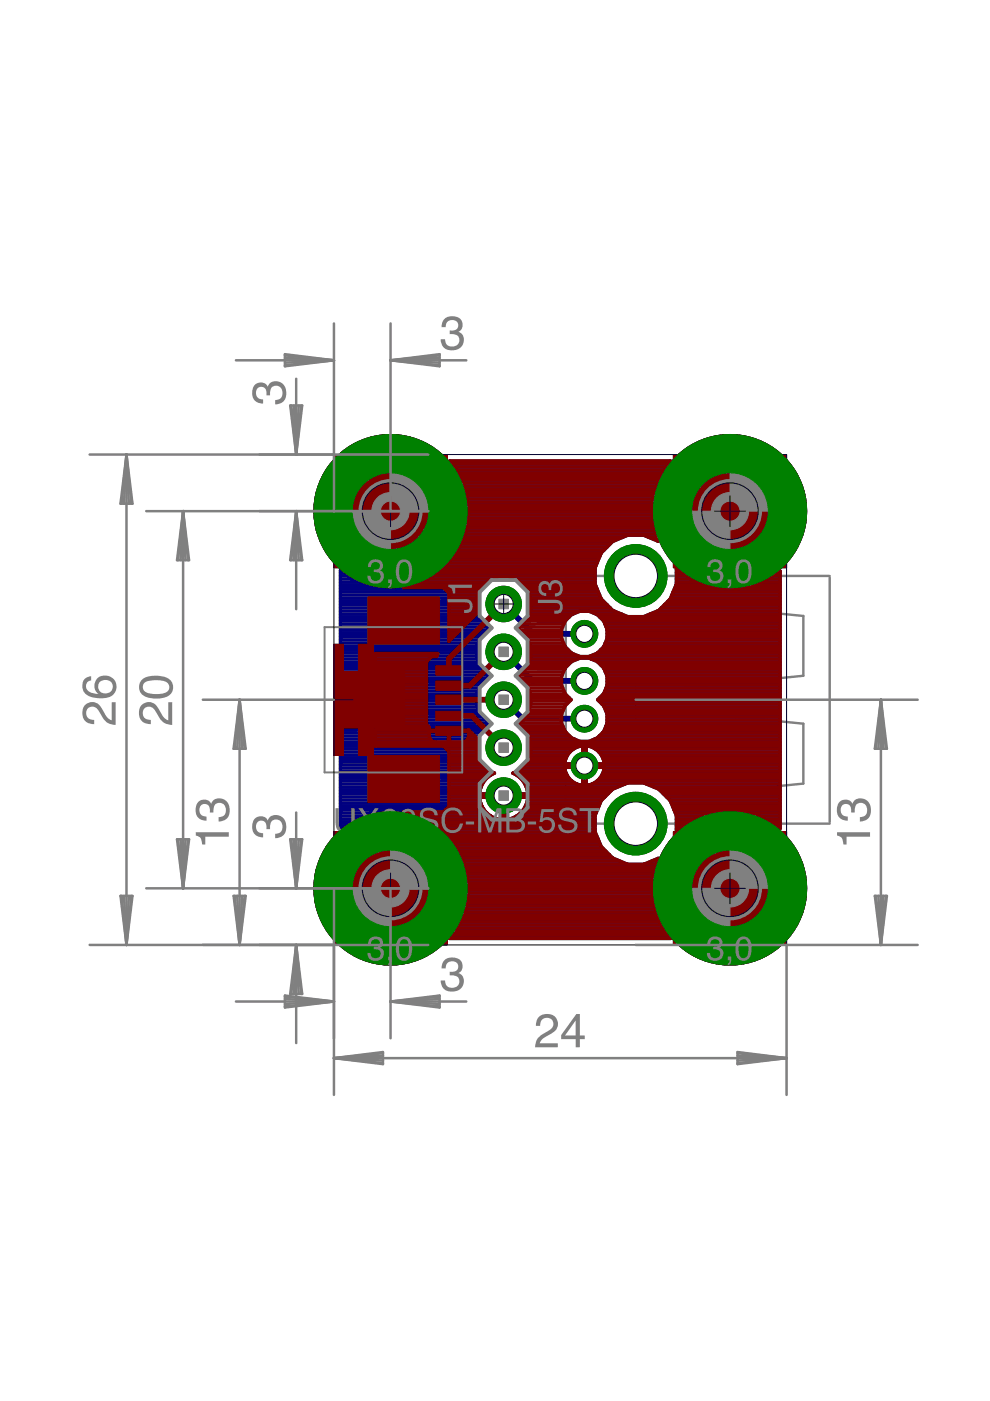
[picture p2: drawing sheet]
<svg xmlns="http://www.w3.org/2000/svg" width="210mm" height="297mm" viewBox="0 0 210 297" stroke-linecap="round" stroke-linejoin="round" font-family="sans-serif">
<path d="M130.7 148.4h8.2M134.8 144.3v8.1" fill="none" stroke="#000" stroke-width=".21"/>
<path d="M112.2 130.5a1.51 1.51 0 0 0-.3 1.8 1.51 1.51 0 0 0 1.7 .7v-.7a.84 .84 0 0 1-1.2-.5 .84 .84 0 0 1 .9-1l3.8-.1v-.6h-3.9zM111.9 125.9v3.4a2.45 2.45 0 0 0 2.4-1.8 1.06 1.06 0 0 1 1-.9 1.06 1.06 0 0 1 1.1 .6 1.04 1.04 0 0 1-1.2 1.4v.6a1.64 1.64 0 0 0 1.8-1.9 1.64 1.64 0 0 0-2.3-1.2l-.7 .8a2.92 2.92 0 0 1-1.5 1.7v-2.7z" fill-rule="evenodd" fill="#808080"/>
<path d="M120 122.4v52M120 122.1h55.9M144.9 128.1l25.4 2.5v12.7l-25.4 2.5M175.9 122.5v51.8M144.9 150.9l25.4 2.5v12.7l-25.4 2.6M120 174.6h55.9" fill="none" stroke="#808080" stroke-width=".51"/>
<g fill="#000080" stroke="#000080" stroke-width=".21">
<path d="M70.8 96.4h24v24h-24z"/>
<path d="M70.8 176.3h24v24h-24z"/>
<path d="M142.8 176.3h24v24h-24z"/>
<path d="M142.8 96.4h24v24h-24z"/>
</g>
<g fill="#000080" stroke="#000080" stroke-width=".21">
<path d="M70.8 97.4a16.3 16.3 0 0 1 25.8 2.5 16.3 16.3 0 0 1-9.4 24.1 16.3 16.3 0 0 1-20.7-15.6h8.2a8.1 8.1 0 0 1 12-7 8.1 8.1 0 0 1 .5 13.9 8.1 8.1 0 0 1-12.5-6.2v-.7h-8.2a16.4 16.4 0 0 1 4.3-11z" fill-rule="evenodd"/>
<path d="M70.8 177.3a16.3 16.3 0 0 1 25.8 2.5 16.3 16.3 0 0 1-9.4 24.2 16.3 16.3 0 0 1-20.7-15.7h8.2a8.1 8.1 0 0 1 12-7 8.1 8.1 0 0 1 .5 14 8.1 8.1 0 0 1-12.5-6.3v-.7h-8.2a16.4 16.4 0 0 1 4.3-11z" fill-rule="evenodd"/>
<path d="M142.8 177.3a16.3 16.3 0 0 1 25.8 2.5 16.3 16.3 0 0 1-9.4 24.2 16.3 16.3 0 0 1-20.7-15.7h8.1a8.1 8.1 0 0 1 11.8-7.3 8.1 8.1 0 0 1 1.3 13.8 8.1 8.1 0 0 1-12.9-5.1l-.2-1.4h-8.1a16.1 16.1 0 0 1 4.3-11z" fill-rule="evenodd"/>
<path d="M143.8 96.4a16.2 16.2 0 0 1 25.3 4.2 16.2 16.2 0 0 1-10.3 23.5 16.2 16.2 0 0 1-20.3-15.7h8.1a8.1 8.1 0 0 1 11.6-7.4 8.1 8.1 0 0 1 1.8 13.6 8.1 8.1 0 0 1-13.1-4.2l-.3-2h-8.1a16.2 16.2 0 0 1 5.3-12z" fill-rule="evenodd"/>
<path d="M70.8 97.4a16.3 16.3 0 0 1 25.8 2.5 16.3 16.3 0 0 1-9.4 24.1 16.3 16.3 0 0 1-20.7-15.6h8.2a8.1 8.1 0 0 1 12-7 8.1 8.1 0 0 1 .5 13.9 8.1 8.1 0 0 1-12.5-6.2v-.7h-8.2a16.4 16.4 0 0 1 4.3-11z" fill-rule="evenodd"/>
<path d="M70.8 177.3a16.3 16.3 0 0 1 25.8 2.5 16.3 16.3 0 0 1-9.4 24.2 16.3 16.3 0 0 1-20.7-15.7h8.2a8.1 8.1 0 0 1 12-7 8.1 8.1 0 0 1 .5 14 8.1 8.1 0 0 1-12.5-6.3v-.7h-8.2a16.4 16.4 0 0 1 4.3-11z" fill-rule="evenodd"/>
<path d="M142.8 177.3a16.3 16.3 0 0 1 25.8 2.5 16.3 16.3 0 0 1-9.4 24.2 16.3 16.3 0 0 1-20.7-15.7h8.1a8.1 8.1 0 0 1 11.8-7.3 8.1 8.1 0 0 1 1.3 13.8 8.1 8.1 0 0 1-12.9-5.1l-.2-1.4h-8.1a16.1 16.1 0 0 1 4.3-11z" fill-rule="evenodd"/>
<path d="M143.8 96.4a16.2 16.2 0 0 1 25.3 4.2 16.2 16.2 0 0 1-10.3 23.5 16.2 16.2 0 0 1-20.3-15.7h8.1a8.1 8.1 0 0 1 11.6-7.4 8.1 8.1 0 0 1 1.8 13.6 8.1 8.1 0 0 1-13.1-4.2l-.3-2h-8.1a16.2 16.2 0 0 1 5.3-12z" fill-rule="evenodd"/>
</g>
<path d="M106.8 128.1l6.3 6.3h10.8M106.8 138.2l6.1 6.2h11M106.8 148.4l4 4h13.1" fill="none" stroke="#000080" stroke-width="1.2"/>
<g fill="none" stroke="#000080" stroke-width=".72">
<path d="M95.9 98.3h45.9M96.5 99h44.8M96.5 99l2.2 4.5M96.5 99h.1M96.5 99l-1.2-1.3h46.9l-2.4 3.5M96.8 99.7h44M95 119.4h31.6M95.6 118.7h31.3M96.3 118h30.8M96.5 117.7v.1M96.5 117.7l-3.3 3.6M96.7 117.3h30.7"/>
<path d="M97 116.6h31M97.2 100.4h43.2M97.4 116h31.3M97.5 101h42.4M97.7 115.3h31.7M97.8 101.7h41.9M98 114.6h32.3M98.1 102.4h41.3M98.3 113.9h33.7M98.5 103.1h40.7M98.7 103.5h.1M98.7 113.3h.1"/>
<path d="M98.7 103.5l.7 4.9-.7 4.9M98.7 113.3l-2.2 4.4M98.7 113.2h40.4M98.7 103.7h40.3M98.8 112.6h40.1M98.8 104.4h40M98.9 111.9h39.8M98.9 105.1h39.7M99 111.2h39.5M99 105.8h39.4M99.1 110.5h39.3M99.1 106.5h39.3"/>
<path d="M99.2 109.9h39.2M99.2 107.1h39.2M99.3 109.2h39.1M99.3 107.8h39.1M99.4 108.5h39M137.6 113.9h1.7M139.3 114.6h.2M139.8 101.2h.1M139.8 101.2l-1.4 4.7v4.9l1.2 3.9-3.1-1.2h-3.4l-3.2 1.3-2.4 2.4-1.3 3.2v3.4l1.3 3.2 2.4 2.4 3.2 1.3h3.4l3.2-1.3 2.4-2.4 1.3-3.2v-3.5l3.1 2.5 4.6 1.8M72.2 122.8h2.3M72.2 139.7h29M72.2 139.1h28.8"/>
<path d="M72.2 138.4h28.8M72.2 137.7h28.8M72.2 137h28.9M72.2 136.4h29.1M72.2 135.7h29.4M72.2 135h29.7M72.2 134.3h30.4M72.2 133.6h31.1M72.2 132.9h31.4M72.2 132.3h30.7M72.2 131.6h30M72.2 130.9h29.6"/>
<path d="M72.2 130.2h29.3M72.2 129.6h29M72.2 128.9h28.8M72.2 128.2h28.8M72.2 127.5h28.8M72.2 126.8h28.9M72.2 126.2h29.2M72.2 125.5h29.4M72.2 124.8h10M72.2 124.1h5.8M72.2 123.4h4M72.2 122.1h1.5"/>
<path d="M72.2 121.4h.6M79.1 124.6h.1M79.1 124.6l-4.6-1.8-2.3-1.9v54.9l2.3-1.8 4.6-1.8M79.1 124.6l4.9 .3M84 124.9h.1M84.6 124.8h17.3M87.6 124.1h15M88.9 123.8h.1M88.9 123.8l-4.9 1.1M89.6 123.4h13.7M90.7 122.8h13.9M91.9 122.1h34.3"/>
<path d="M93.1 121.4h33.1M93.2 121.3h.1M93.2 121.3l-4.3 2.5M93.2 121.3v.1M93.7 120.7h32.5M94.4 120h31.9M101.9 124.8a5.8 5.8 0 0 1 9.8 0M101.9 124.8a5.7 5.7 0 0 0 2.2 8.3 5.7 5.7 0 0 0-3.2 5.1 5.7 5.7 0 0 0 3.2 5.1l-.6 .2-1.6 1.6-.9 2.1M109 122.8h17.2M110.3 123.4h15.9M111 124.1h15.3M111.7 124.8l.8 2.1v2.3l-.3 .7 2 1.9h5.6a4.9 4.9 0 0 1 7.3-1.1 4.9 4.9 0 0 1 0 7.4 4.9 4.9 0 0 1-7.3-1.1l-7.3-.1v2.4l-.3 .7 1.8 1.8h5.8a4.9 4.9 0 0 1 7.5-1 4.9 4.9 0 0 1-.6 7.6l1.3 1.2 .7 1.8v1.9"/>
<path d="M111.7 124.8h14.9M111.9 125.5h14.9M112.2 126.2h14.9M112.4 139.7h10M112.4 129.6h17.8M112.5 126.8h14.9M112.5 139.1h10.1M112.5 138.4h8.6M112.5 137.7h7.9M112.5 137h7.3M112.5 128.9h16.8M112.5 128.2h16.2"/>
<path d="M112.5 127.5h15.5M112.6 130.2h8.8M113.3 130.9h7.3M114 131.6h5.9M125.3 139.1h40.1M125.4 139.7h40M126.5 130.2h5.3M126.7 138.4h38.7M127.3 130.9h38.1M127.4 137.7h38M127.9 131.6h37.5M128.1 137h37.3"/>
<path d="M128.2 132.3h37.2M128.3 136.4h37.1M128.5 132.9h36.9M128.6 135.7h36.8M128.7 135h36.7M128.7 134.3h36.7M128.7 133.6h36.7M137.7 130.2h27.7M139.4 129.6h26M140.2 128.9h25.2M140.9 128.2h24.5M141.6 127.5h23.8"/>
<path d="M142.2 126.8h23.2M142.5 126.2h22.9M142.7 125.5h22.7M143 124.8h11.2M143.3 124.1h6.6M143.4 122.8h3.1M143.4 123.4h4.8M143.4 122.1h2.2M143.4 121.4h1.4M143.4 120.7h.5M151.1 124.6h.1M151.1 124.6l4.9 .3"/>
<path d="M156 124.9h.1M156.6 124.8h8.8M159.6 124.1h5.8M160.8 123.8l-4.8 1.1M160.8 123.8h.1M161.5 123.4h3.9M162.7 122.8h2.7M163.9 122.1h1.5M165.1 121.4h.3M165.1 121.3l-4.3 2.5M165.1 121.3h.1M165.1 121.3v.1"/>
<path d="M165.1 121.3l.3-.2v54.6l-.3-.3-4.3-2.5-4.8-1.1M72.2 159.4h28.8M72.2 158.7h28.8M72.2 158.1h28.8M72.2 157.4h28.8M72.2 156.7h29.1M72.2 156h29.4M72.2 155.4h29.7M72.2 154.7h30.3M72.2 154h31M72.2 153.3h31.6M72.2 152.7h30.8"/>
<path d="M72.2 152h30.1M72.2 151.3h29.6M72.2 150.6h29.3M72.2 149.9h29M72.2 149.2h28.8M72.2 148.6h28.8M72.2 147.9h28.8M72.2 147.2h28.8M72.2 146.5h29.1M72.2 145.9h29.4M72.2 145.2h29.7M72.2 144.5h30.4"/>
<path d="M72.2 143.8h31M72.2 143.1h31.5M72.2 142.5h30.7M72.2 141.8h30.1M72.2 141.1h29.6M72.2 140.4h29.3M101 147.2a5.6 5.6 0 0 0 3.1 6.2l-.6 .2-1.6 1.7-.9 2.1M101 157.4a5.6 5.6 0 0 0 3.8 6.5 5.1 5.1 0 0 0-3.1 4.4M111.7 155.4h8.4M112 156h8.8M112.3 156.7h9.5M112.5 157.4a5.6 5.6 0 0 1-3.7 6.5"/>
<path d="M112.5 159.4h8.3M112.5 158.7h9.2M112.5 158.1h52.9M112.5 157.4h52.9M112.7 140.4h8.3M113.3 141.1h7.1M123.6 159.4h.7M123.6 158.7h.7M126 156.7h39.4M126.1 158.7l-.6-.3-1.2-.3v8.4l1.2-.3M126.1 158.7l1.4 1.4M126.2 158.7h39.2"/>
<path d="M126.8 140.4h38.6M126.9 148.6h38.5M127 159.4h38.4M127.1 156h38.3M127.2 147.9h38.2M127.5 141.1h37.9M127.6 149.2h37.8M127.7 155.4h37.7M127.9 147.2h37.5M128.1 141.8h37.3M128.1 149.9h37.3M128.2 154.7h37.2"/>
<path d="M128.2 146.5h37.2M128.4 142.5h37M128.4 150.6h37M128.5 154h36.9M128.5 145.9h36.9M128.6 143.1h36.8M128.7 151.3h36.7M128.7 153.3a4.9 4.9 0 0 1-3.9 3.9 4.9 4.9 0 0 1-5-2.2h-8.4l.3 .3 .8 2.1M128.7 153.3h36.7M128.7 152.7h36.7M128.7 152h36.7M128.7 145.2h36.7"/>
<path d="M128.7 144.5h36.7M128.7 143.8h36.7M72.2 168.3h34.2v5.5a5.1 5.1 0 0 1-4.7-4.8h10.2a5.1 5.1 0 0 1-4.8 4.8v-5.5h21.8M72.2 175.7h.1M72.2 175.1h.9M72.2 174.4h1.8M72.2 173.7h3M72.2 173h4.7M72.2 172.3h6.4M72.2 171.7h30.4M72.2 171h30M72.2 170.3h29.7"/>
<path d="M72.2 169.6h29.5M72.2 169h34.2M72.2 167.6h29.6M72.2 166.9h29.8M72.2 166.2h30.1M72.2 165.5h30.5M72.2 164.9h31.1M72.2 164.2h32.1M72.2 163.5h31.7M72.2 162.8h30.8M72.2 162.2h30.1M72.2 161.5h29.6"/>
<path d="M72.2 160.8h29.3M72.2 160.1h29M79.1 172.2h.1M84 171.8l4.9 1.1M84 171.8h.1M84 171.8l-4.9 .4M86.5 172.3h16.7M88.9 172.9l4.3 2.5M88.9 172.9h.1M89.1 173h15M90.3 173.7h15.4M91.4 174.4h34.8"/>
<path d="M92.6 175.1h33.6M93.2 175.4l3.3 3.6M93.2 175.4h.1M93.5 175.7h32.7M94.1 176.4h32.1M94.8 177.1h31.7M95.4 177.8h31.3M96 178.5h31M96.5 179h.1M96.5 179l2.2 4.5M96.6 179.1h30.7M96.9 179.8h30.9"/>
<path d="M101.7 168.3h.1M106.4 173.7h.7M106.4 173h.7M106.4 172.3h.7M106.4 171.7h.7M106.4 171h.7M106.4 170.3h.7M106.4 169.6h.7M107.1 169h21.1M107.8 173.7h18.4M108.8 163.9a5.2 5.2 0 0 1 3.1 4.4M108.8 163.9h.1"/>
<path d="M109.3 164.2h10.8M109.5 173h16.7M109.7 163.5h10.2M110.2 164.9h10.4M110.4 172.3h16M110.6 162.8h9.1M110.9 165.5h10.3M111 171.7h15.7M111.3 162.2h12.3M111.3 166.2h11M111.4 171h15.5M111.6 166.9h19.2"/>
<path d="M111.7 170.3h15.5M111.8 161.5h8M111.8 167.6h17.8M111.8 169.6h15.8M111.9 168.3h.1M112.1 160.8h7.9M112.3 160.1h8M120.3 160.1a4.3 4.3 0 0 1 3.3-2v8.4l-1.3-.3M120.3 160.1l-.6 1.9h8.4l-.1-.7-.5-1.2M121.2 165.5a4.3 4.3 0 0 1-1.5-2.8h8.4a4.2 4.2 0 0 1-2.6 3.5M121.2 165.5l1.1 .7M123.6 166.2h.7"/>
<path d="M123.6 165.5h.7M123.6 164.9h.7M123.6 164.2h.7M123.6 163.5h.7M123.6 162.8h.7M123.6 161.5h.7M123.6 160.8h.7M123.6 160.1h.7M124.3 162.2h41.1M125.5 166.2h7M126.6 165.5h38.8M127.3 164.9h38.1"/>
<path d="M127.5 160.1h37.9M127.7 164.2h37.7M127.8 160.8h37.6M128 163.5h37.4M128.1 161.5h37.3M128.1 162.8h37.3M137.1 166.2h28.3M138.7 166.9h26.7M140 167.6h25.4M140.7 168.3h24.7M141.3 169h24.1M142 169.6h23.4"/>
<path d="M142.3 170.3h23.1M142.6 171h22.8M142.9 171.7h22.5M143.2 172.3h7.4M143.4 176.4h.1M143.4 175.7h.9M143.4 175.1h1.7M143.4 174.4h2.6M143.4 173.7h3.8M143.4 173h5.5M146.5 174l-3.1 2.4v-3.5l-1.3-3.2-2.4-2.4-3.2-1.3h-3.4l-3.2 1.3-2.4 2.4-1.3 3.2v3.4l1.3 3.2 2.4 2.4 3.2 1.4h3.4l3.1-1.3-1.2 3.9v4.9l1.4 4.8M146.5 174h.1"/>
<path d="M151.1 172.2h.1M151.1 172.2l-4.6 1.8M156 171.8h.1M156 171.8l-4.9 .4M158.5 172.3h6.9M161.1 173h4.3M162.2 173.7h3.2M163.4 174.4h2M164.6 175.1h.8M95.5 198.8h46.5M96.1 198.2h45.5M96.5 197.7h.1"/>
<path d="M96.6 197.5h44.5M97 196.8h43.7M97.2 180.5h31.3M97.3 196.1h42.9M97.6 181.2h31.5M97.6 195.4h42.2M97.9 181.9h31.9M97.9 194.8h41.7M98.2 182.5h33.1M98.3 194.1h41.1M98.6 183.2h34.4M98.6 193.4h40.5"/>
<path d="M98.7 183.5h.1M98.7 193.3h.1M98.7 193.3l-2.2 4.4M98.7 183.5l.7 4.8-.7 5M98.7 192.7h40.2M98.7 183.9h40.3M98.8 184.6h40M98.8 192h39.9M98.9 185.3h39.7M99 191.4h39.5M99 185.9h39.4M99.1 190.7h39.3"/>
<path d="M99.1 186.6h39.3M99.2 190h39.2M99.3 189.3h39.1M99.3 187.3h39.1M99.4 188.6h39M99.4 188h39M136.6 183.2h2.6M138.2 182.5h1.2M139.8 195.6h.1M139.8 195.6l2.4 3.4h-46.9l1.2-1.3"/>
</g>
<circle cx="106.8" cy="128.1" r="3.8" fill="#008000" stroke="#008000" stroke-width=".21"/>
<circle cx="106.8" cy="128.1" r="2.03" fill="#fff" stroke="#000" stroke-width=".21"/>
<circle cx="106.8" cy="138.2" r="3.8" fill="#008000" stroke="#008000" stroke-width=".21"/>
<circle cx="106.8" cy="138.2" r="2.03" fill="#fff" stroke="#000" stroke-width=".21"/>
<circle cx="106.8" cy="148.4" r="3.8" fill="#008000" stroke="#008000" stroke-width=".21"/>
<circle cx="106.8" cy="148.4" r="2.03" fill="#fff" stroke="#000" stroke-width=".21"/>
<circle cx="106.8" cy="158.5" r="3.8" fill="#008000" stroke="#008000" stroke-width=".21"/>
<circle cx="106.8" cy="158.5" r="2.03" fill="#fff" stroke="#000" stroke-width=".21"/>
<circle cx="106.8" cy="168.7" r="3.8" fill="#008000" stroke="#008000" stroke-width=".21"/>
<circle cx="106.8" cy="168.7" r="2.03" fill="#fff" stroke="#000" stroke-width=".21"/>
<circle cx="123.9" cy="152.4" r="2.84" fill="#008000" stroke="#008000" stroke-width=".21"/>
<circle cx="123.9" cy="152.4" r="1.82" fill="#fff" stroke="#000" stroke-width=".21"/>
<circle cx="123.9" cy="144.4" r="2.84" fill="#008000" stroke="#008000" stroke-width=".21"/>
<circle cx="123.9" cy="144.4" r="1.82" fill="#fff" stroke="#000" stroke-width=".21"/>
<circle cx="123.9" cy="162.3" r="2.84" fill="#008000" stroke="#008000" stroke-width=".21"/>
<circle cx="123.9" cy="162.3" r="1.82" fill="#fff" stroke="#000" stroke-width=".21"/>
<circle cx="134.8" cy="174.6" r="6.6" fill="#008000" stroke="#008000" stroke-width=".21"/>
<circle cx="134.8" cy="174.6" r="4.6" fill="#fff" stroke="#000" stroke-width=".21"/>
<circle cx="134.8" cy="122.1" r="6.6" fill="#008000" stroke="#008000" stroke-width=".21"/>
<circle cx="134.8" cy="122.1" r="4.6" fill="#fff" stroke="#000" stroke-width=".21"/>
<circle cx="123.9" cy="134.4" r="2.84" fill="#008000" stroke="#008000" stroke-width=".21"/>
<circle cx="123.9" cy="134.4" r="1.82" fill="#fff" stroke="#000" stroke-width=".21"/>
<g fill="#800000" stroke="#800000" stroke-width=".21">
<path d="M78 126.6h15.2v10h-15.2z"/>
<path d="M78 160.2h15.2v10h-15.2z"/>
<path d="M92.4 141.2h5.6v2h-5.6z"/>
<path d="M92.4 144.4h5.6v2h-5.6z"/>
<path d="M92.4 147.4h5.6v2h-5.6z"/>
<path d="M92.4 150.8h5.6v2h-5.6z"/>
<path d="M92.4 154h5.6v2h-5.6z"/>
</g>
<path d="M106.8 128.1l-11.6 11.5v2.6M106.8 138.2l-7.2 7.2h-4.4M95.2 148.4h11.6M95.2 151.8h4.8l6.8 6.7" fill="none" stroke="#800000" stroke-width="1.2"/>
<g fill="none" stroke="#800000" stroke-width=".72">
<path d="M95.9 98.3h45.9M96.5 99h44.8M96.5 99h.1M96.5 99l2.2 4.5M96.5 99l-1.2-1.3h46.9l-2.4 3.5M96.8 99.7h44M95 119.4h31.6M95.6 118.7h31.3M96.3 118h30.8M96.5 117.7l-3.3 3.6M96.5 117.7v.1M96.7 117.3h30.7"/>
<path d="M97 116.6h31M97.2 100.4h43.2M97.4 116h31.3M97.5 101h42.4M97.7 115.3h31.7M97.8 101.7h41.9M98 114.6h32.3M98.1 102.4h41.3M98.3 113.9h33.7M98.5 103.1h40.7M98.7 113.3l-2.2 4.4M98.7 103.5h.1"/>
<path d="M98.7 113.3h.1M98.7 103.5l.7 4.9-.7 4.9M98.7 113.2h40.4M98.7 103.7h40.3M98.8 112.6h40.1M98.8 104.4h40M98.9 111.9h39.8M98.9 105.1h39.7M99 111.2h39.5M99 105.8h39.4M99.1 110.5h39.3M99.1 106.5h39.3"/>
<path d="M99.2 109.9h39.2M99.2 107.1h39.2M99.3 109.2h39.1M99.3 107.8h39.1M99.4 108.5h39M137.6 113.9h1.7M139.3 114.6h.2M139.8 101.2h.1M139.8 101.2l-1.4 4.7v4.9l1.2 3.9-3.1-1.2h-3.4l-3.2 1.3-2.4 2.4-1.3 3.2v3.4l1.3 3.2 2.4 2.4 3.2 1.3h3.4l3.2-1.3 2.4-2.4 1.3-3.2v-3.5l3.1 2.5 4.6 1.8M79.6 139.7h11.4M79.6 139.1h13M87.6 124.1h15"/>
<path d="M88.9 123.8l-3.3 .8h8.4l1.2 1.2v10.2l6.1-6.1-.3-.7v-2.3l.9-2.1M88.9 123.8h.1M89.6 123.4h13.7M90.7 122.8h13.9M91.9 122.1h34.3M93.1 121.4h33.1M93.2 121.3l-4.3 2.5M93.2 121.3h.1M93.2 121.3v.1M93.7 120.7h32.5M94.2 124.8h7.7M94.4 120h31.9"/>
<path d="M94.9 125.5h6.7M95.2 135.7h.3M95.2 135h1M95.2 134.3h1.7M95.2 133.6h2.4M95.2 132.9h3M95.2 132.3h3.7M95.2 131.6h4.4M95.2 130.9h5.1M95.2 130.2h5.7M95.2 129.6h6M95.2 128.9h5.8"/>
<path d="M95.2 128.2h5.8M95.2 127.5h5.8M95.2 126.8h5.9M95.2 126.2h6.2M101.9 124.8a5.8 5.8 0 0 1 9.8 0M109 122.8h17.2M110 132.9h9.3M110.3 123.4h15.9M110.3 133.6h8.8M110.7 132.3h8.9M111 124.1h15.3M111 134.3h8.1"/>
<path d="M111.4 131.6h8.5M111.7 124.8a5.7 5.7 0 0 1-2.2 8.3 5.7 5.7 0 0 1 0 10.2l.5 .2 1.7 1.6 .8 2.1M111.7 124.8h14.9M111.7 135h7.4M111.8 130.9h8.8M111.9 125.5h14.9M112 135.7h7.2M112.1 130.2h9.3M112.2 136.4h7.3M112.2 126.2h14.9M112.4 139.7h10M112.4 129.6h17.8"/>
<path d="M112.5 126.8h14.9M112.5 139.1h10.1M112.5 138.4h8.6M112.5 137.7h7.9M112.5 137h7.3M112.5 128.9h16.8M112.5 128.2h16.2M112.5 127.5h15.5M125.3 139.1h40.1M125.4 139.7h40M126.5 130.2h5.3M126.7 138.4h38.7"/>
<path d="M127.3 130.9h38.1M127.4 137.7h38M127.9 131.6h37.5M128.1 137h37.3M128.2 132.3h37.2M128.3 136.4h37.1M128.5 132.9h36.9M128.6 135.7h36.8M128.7 135h36.7M128.7 134.3h36.7M128.7 133.6h36.7M137.7 130.2h27.7"/>
<path d="M139.4 129.6h26M140.2 128.9h25.2M140.9 128.2h24.5M141.6 127.5h23.8M142.2 126.8h23.2M142.5 126.2h22.9M142.7 125.5h22.7M143 124.8h11.2M143.3 124.1h6.6M143.4 122.8h3.1M143.4 123.4h4.8M143.4 122.1h2.2"/>
<path d="M143.4 121.4h1.4M143.4 120.7h.5M151.1 124.6h.1M151.1 124.6l4.9 .3M156 124.9h.1M156.6 124.8h8.8M159.6 124.1h5.8M160.8 123.8h.1M160.8 123.8l-4.8 1.1M161.5 123.4h3.9M162.7 122.8h2.7M163.9 122.1h1.5"/>
<path d="M165.1 121.4h.3M165.1 121.3h.1M165.1 121.3l-4.3 2.5M165.1 121.3v.1M165.1 121.3l.3-.2v54.6l-.3-.3-4.3-2.5-4.8-1.1M79.6 158.1h21.4M79.6 157.4h21.4M79.6 156.7h11.6M79.6 156h11.4M79.6 155.4h11.4M79.6 141.8h10.8M79.6 141.1h10.8"/>
<path d="M79.6 140.4h10.8M85.4 154.7h5.6M85.6 154h5.2M85.6 153.3h4.8M85.6 152.7h4.8M85.6 152h4.8M85.6 151.3h4.8M85.6 150.6h4.8M85.6 149.9h4.8M85.6 149.2h4.8M85.6 148.6h4.8M85.6 147.9h4.8"/>
<path d="M85.6 147.2h4.8M85.6 146.5h4.8M85.6 145.9h4.8M85.6 145.2h4.8M85.6 144.5h4.8M85.6 143.8h4.8M85.6 143.1h4.8M85.6 142.5h4.8M94.6 158.7h6.4M95.1 156.7h.2M95.1 156h.2M95.1 155.4h.2"/>
<path d="M95.2 159.4h5.8M99.1 156.7h2.2M99.4 156h1.2M99.4 155.4h.6M101 157.4a5.6 5.6 0 0 0 3.8 6.5 5.1 5.1 0 0 0-3.1 4.4M101.3 156.7l-1.9-2-4.1 .1v2.5h2.9a1.39 1.39 0 0 0 1.2-1.2v-1h-8.4a1.8 1.8 0 0 0 .9 2.1l3.2 .1v-2.5h-4.1v-.6l-.6-.6v-13.3l1.2-1.1h1l.2-.6h-13.2v3.4h5.7l.3 .2v12.3l-.3 .2h-5.7v3.5h14.4l1.2 1.1v11.7l-1.2 1.1h-8.4l3.3 .8M101.3 156.7l-.3 .7M109.8 153.3h9.3M109.9 143.1h9.3M110.4 143.8h8.7M110.4 154h9M110.6 152.7h8.5"/>
<path d="M110.7 142.5h8.8M111 144.5h8.1M111.1 154.7h8.6M111.3 152h7.8M111.3 141.8h8.5M111.7 145.2h7.4M111.7 155.4h8.4M111.8 151.3h7.3M111.8 141.1h8.6M112 156h8.8M112 145.9h7.3M112.1 150.6h7.3"/>
<path d="M112.1 140.4h8.9M112.2 146.5h7.4M112.3 156.7h9.5M112.4 149.9h7.3M112.5 157.4a5.6 5.6 0 0 1-3.7 6.5M112.5 147.2a5.6 5.6 0 0 1-3 6.2l.5 .2 1.7 1.7 .8 2.1M112.5 159.4h8.3M112.5 158.7h9.2M112.5 158.1h52.9M112.5 157.4h52.9M112.5 149.2h7.7M112.5 148.6h8.4"/>
<path d="M112.5 147.9h8.1M112.5 147.2h7.5M119.1 153.3v-1.9l.7-1.8 1.3-1.2a4.9 4.9 0 0 1-.8-7.3 4.9 4.9 0 0 1 7.3 0 4.9 4.9 0 0 1-.9 7.3l1.3 1.2 .7 1.8v1.9M119.1 153.3a4.9 4.9 0 0 0 4.8 4 4.9 4.9 0 0 0 4.8-4M123.6 159.4h.7M123.6 158.7h.7M126 156.7h39.4M126.1 158.7l-.6-.3-1.2-.3v8.4l1.2-.3M126.1 158.7l1.4 1.4M126.2 158.7h39.2M126.8 140.4h38.6M126.9 148.6h38.5"/>
<path d="M127 159.4h38.4M127.1 156h38.3M127.2 147.9h38.2M127.5 141.1h37.9M127.6 149.2h37.8M127.7 155.4h37.7M127.9 147.2h37.5M128.1 141.8h37.3M128.1 149.9h37.3M128.2 154.7h37.2M128.2 146.5h37.2M128.4 142.5h37"/>
<path d="M128.4 150.6h37M128.5 154h36.9M128.5 145.9h36.9M128.6 143.1h36.8M128.7 151.3h36.7M128.7 153.3h36.7M128.7 152.7h36.7M128.7 152h36.7M128.7 145.2h36.7M128.7 144.5h36.7M128.7 143.8h36.7M86.5 172.3h16.7"/>
<path d="M88.9 172.9l4.3 2.5M88.9 172.9h.1M89.1 173h15M90.3 173.7h15.4M91.4 174.4h34.8M92.6 175.1h33.6M93.2 175.4l3.3 3.6M93.2 175.4h.1M93.5 175.7h32.7M94.1 176.4h32.1M94.5 171.7h8.1M94.8 177.1h31.7"/>
<path d="M95.2 171h7M95.2 168.3h11.2v5.5a5.1 5.1 0 0 1-4.7-4.8h10.2a5.1 5.1 0 0 1-4.8 4.8v-5.5h21.8M95.2 170.3h6.7M95.2 169.6h6.5M95.2 169h11.2M95.2 167.6h6.6M95.2 166.9h6.8M95.2 166.2h7.1M95.2 165.5h7.5M95.2 164.9h8.1M95.2 164.2h9.1M95.2 163.5h8.7"/>
<path d="M95.2 162.8h7.8M95.2 162.2h7.1M95.2 161.5h6.6M95.2 160.8h6.3M95.2 160.1h6M95.4 177.8h31.3M96 178.5h31M96.5 179h.1M96.5 179l2.2 4.5M96.6 179.1h30.7M96.9 179.8h30.9M101.7 168.3h.1"/>
<path d="M106.4 173.7h.7M106.4 173h.7M106.4 172.3h.7M106.4 171.7h.7M106.4 171h.7M106.4 170.3h.7M106.4 169.6h.7M107.1 169h21.1M107.8 173.7h18.4M108.8 163.9a5.2 5.2 0 0 1 3.1 4.4M108.8 163.9h.1M109.3 164.2h10.8"/>
<path d="M109.5 173h16.7M109.7 163.5h10.2M110.2 164.9h10.4M110.4 172.3h16M110.6 162.8h9.1M110.9 165.5h10.3M111 171.7h15.7M111.3 162.2h12.3M111.3 166.2h11M111.4 171h15.5M111.6 166.9h19.2M111.7 170.3h15.5"/>
<path d="M111.8 161.5h8M111.8 167.6h17.8M111.8 169.6h15.8M111.9 168.3h.1M112.1 160.8h7.9M112.3 160.1h8M120.3 160.1a4.3 4.3 0 0 1 3.3-2v8.4l-1.3-.3M120.3 160.1l-.6 1.9h8.4l-.1-.7-.5-1.2M121.2 165.5a4.3 4.3 0 0 1-1.5-2.8h8.4a4.2 4.2 0 0 1-2.6 3.5M121.2 165.5l1.1 .7M123.6 166.2h.7M123.6 165.5h.7"/>
<path d="M123.6 164.9h.7M123.6 164.2h.7M123.6 163.5h.7M123.6 162.8h.7M123.6 161.5h.7M123.6 160.8h.7M123.6 160.1h.7M124.3 162.2h41.1M125.5 166.2h7M126.6 165.5h38.8M127.3 164.9h38.1M127.5 160.1h37.9"/>
<path d="M127.7 164.2h37.7M127.8 160.8h37.6M128 163.5h37.4M128.1 161.5h37.3M128.1 162.8h37.3M137.1 166.2h28.3M138.7 166.9h26.7M140 167.6h25.4M140.7 168.3h24.7M141.3 169h24.1M142 169.6h23.4M142.3 170.3h23.1"/>
<path d="M142.6 171h22.8M142.9 171.7h22.5M143.2 172.3h7.4M143.4 176.4h.1M143.4 175.7h.9M143.4 175.1h1.7M143.4 174.4h2.6M143.4 173.7h3.8M143.4 173h5.5M146.5 174l-3.1 2.4v-3.5l-1.3-3.2-2.4-2.4-3.2-1.3h-3.4l-3.2 1.3-2.4 2.4-1.3 3.2v3.4l1.3 3.2 2.4 2.4 3.2 1.4h3.4l3.1-1.3-1.2 3.9v4.9l1.4 4.8M146.5 174h.1M151.1 172.2h.1"/>
<path d="M151.1 172.2l-4.6 1.8M156 171.8h.1M156 171.8l-4.9 .4M158.5 172.3h6.9M161.1 173h4.3M162.2 173.7h3.2M163.4 174.4h2M164.6 175.1h.8M95.5 198.8h46.5M96.1 198.2h45.5M96.5 197.7h.1M96.6 197.5h44.5"/>
<path d="M97 196.8h43.7M97.2 180.5h31.3M97.3 196.1h42.9M97.6 181.2h31.5M97.6 195.4h42.2M97.9 181.9h31.9M97.9 194.8h41.7M98.2 182.5h33.1M98.3 194.1h41.1M98.6 183.2h34.4M98.6 193.4h40.5M98.7 183.5h.1"/>
<path d="M98.7 193.3h.1M98.7 193.3l-2.2 4.4M98.7 183.5l.7 4.8-.7 5M98.7 192.7h40.2M98.7 183.9h40.3M98.8 184.6h40M98.8 192h39.9M98.9 185.3h39.7M99 191.4h39.5M99 185.9h39.4M99.1 190.7h39.3M99.1 186.6h39.3"/>
<path d="M99.2 190h39.2M99.3 189.3h39.1M99.3 187.3h39.1M99.4 188.6h39M99.4 188h39M136.6 183.2h2.6M138.2 182.5h1.2M139.8 195.6h.1M139.8 195.6l2.4 3.4h-46.9l1.2-1.3"/>
<circle cx="123.9" cy="134.4" r="4.9"/>
</g>
<circle cx="106.8" cy="128.1" r="3.8" fill="#008000" stroke="#008000" stroke-width=".21"/>
<circle cx="106.8" cy="128.1" r="2.03" fill="#fff" stroke="#000" stroke-width=".21"/>
<circle cx="106.8" cy="138.2" r="3.8" fill="#008000" stroke="#008000" stroke-width=".21"/>
<circle cx="106.8" cy="138.2" r="2.03" fill="#fff" stroke="#000" stroke-width=".21"/>
<circle cx="106.8" cy="148.4" r="3.8" fill="#008000" stroke="#008000" stroke-width=".21"/>
<circle cx="106.8" cy="148.4" r="2.03" fill="#fff" stroke="#000" stroke-width=".21"/>
<circle cx="106.8" cy="158.5" r="3.8" fill="#008000" stroke="#008000" stroke-width=".21"/>
<circle cx="106.8" cy="158.5" r="2.03" fill="#fff" stroke="#000" stroke-width=".21"/>
<circle cx="106.8" cy="168.7" r="3.8" fill="#008000" stroke="#008000" stroke-width=".21"/>
<circle cx="106.8" cy="168.7" r="2.03" fill="#fff" stroke="#000" stroke-width=".21"/>
<circle cx="123.9" cy="152.4" r="2.84" fill="#008000" stroke="#008000" stroke-width=".21"/>
<circle cx="123.9" cy="152.4" r="1.82" fill="#fff" stroke="#000" stroke-width=".21"/>
<circle cx="123.9" cy="144.4" r="2.84" fill="#008000" stroke="#008000" stroke-width=".21"/>
<circle cx="123.9" cy="144.4" r="1.82" fill="#fff" stroke="#000" stroke-width=".21"/>
<circle cx="123.9" cy="162.3" r="2.84" fill="#008000" stroke="#008000" stroke-width=".21"/>
<circle cx="123.9" cy="162.3" r="1.82" fill="#fff" stroke="#000" stroke-width=".21"/>
<circle cx="134.8" cy="174.6" r="6.6" fill="#008000" stroke="#008000" stroke-width=".21"/>
<circle cx="134.8" cy="174.6" r="4.6" fill="#fff" stroke="#000" stroke-width=".21"/>
<circle cx="134.8" cy="122.1" r="6.6" fill="#008000" stroke="#008000" stroke-width=".21"/>
<circle cx="134.8" cy="122.1" r="4.6" fill="#fff" stroke="#000" stroke-width=".21"/>
<circle cx="123.9" cy="134.4" r="2.84" fill="#008000" stroke="#008000" stroke-width=".21"/>
<circle cx="123.9" cy="134.4" r="1.82" fill="#fff" stroke="#000" stroke-width=".21"/>
<g fill="#800000" stroke="#800000" stroke-width=".21">
<path d="M70.8 97.4a16.3 16.3 0 0 1 25.8 2.5 16.3 16.3 0 0 1-9.4 24.1 16.3 16.3 0 0 1-20.7-15.6h8.2a8.1 8.1 0 0 1 12-7 8.1 8.1 0 0 1 .5 13.9 8.1 8.1 0 0 1-12.5-6.2v-.7h-8.2a16.4 16.4 0 0 1 4.3-11z" fill-rule="evenodd"/>
<path d="M70.8 177.3a16.3 16.3 0 0 1 25.8 2.5 16.3 16.3 0 0 1-9.4 24.2 16.3 16.3 0 0 1-20.7-15.7h8.2a8.1 8.1 0 0 1 12-7 8.1 8.1 0 0 1 .5 14 8.1 8.1 0 0 1-12.5-6.3v-.7h-8.2a16.4 16.4 0 0 1 4.3-11z" fill-rule="evenodd"/>
<path d="M142.8 177.3a16.3 16.3 0 0 1 25.8 2.5 16.3 16.3 0 0 1-9.4 24.2 16.3 16.3 0 0 1-20.7-15.7h8.1a8.1 8.1 0 0 1 11.8-7.3 8.1 8.1 0 0 1 1.3 13.8 8.1 8.1 0 0 1-12.9-5.1l-.2-1.4h-8.1a16.1 16.1 0 0 1 4.3-11z" fill-rule="evenodd"/>
<path d="M143.8 96.4a16.2 16.2 0 0 1 25.3 4.2 16.2 16.2 0 0 1-10.3 23.5 16.2 16.2 0 0 1-20.3-15.7h8.1a8.1 8.1 0 0 1 11.6-7.4 8.1 8.1 0 0 1 1.8 13.6 8.1 8.1 0 0 1-13.1-4.2l-.3-2h-8.1a16.2 16.2 0 0 1 5.3-12z" fill-rule="evenodd"/>
<path d="M70.8 97.4a16.3 16.3 0 0 1 25.8 2.5 16.3 16.3 0 0 1-9.4 24.1 16.3 16.3 0 0 1-20.7-15.6h8.2a8.1 8.1 0 0 1 12-7 8.1 8.1 0 0 1 .5 13.9 8.1 8.1 0 0 1-12.5-6.2v-.7h-8.2a16.4 16.4 0 0 1 4.3-11z" fill-rule="evenodd"/>
<path d="M70.8 177.3a16.3 16.3 0 0 1 25.8 2.5 16.3 16.3 0 0 1-9.4 24.2 16.3 16.3 0 0 1-20.7-15.7h8.2a8.1 8.1 0 0 1 12-7 8.1 8.1 0 0 1 .5 14 8.1 8.1 0 0 1-12.5-6.3v-.7h-8.2a16.4 16.4 0 0 1 4.3-11z" fill-rule="evenodd"/>
<path d="M142.8 177.3a16.3 16.3 0 0 1 25.8 2.5 16.3 16.3 0 0 1-9.4 24.2 16.3 16.3 0 0 1-20.7-15.7h8.1a8.1 8.1 0 0 1 11.8-7.3 8.1 8.1 0 0 1 1.3 13.8 8.1 8.1 0 0 1-12.9-5.1l-.2-1.4h-8.1a16.1 16.1 0 0 1 4.3-11z" fill-rule="evenodd"/>
<path d="M143.8 96.4a16.2 16.2 0 0 1 25.3 4.2 16.2 16.2 0 0 1-10.3 23.5 16.2 16.2 0 0 1-20.3-15.7h8.1a8.1 8.1 0 0 1 11.6-7.4 8.1 8.1 0 0 1 1.8 13.6 8.1 8.1 0 0 1-13.1-4.2l-.3-2h-8.1a16.2 16.2 0 0 1 5.3-12z" fill-rule="evenodd"/>
</g>
<g fill="#800000" stroke="#800000" stroke-width=".21">
<path d="M70.8 136.6h2v23.5h-2z"/>
<path d="M70.8 142.4h14.4v11.9h-14.4z"/>
<path d="M76 136.6h3.2v23.5h-3.2z"/>
<path d="M70.8 176.3h24v24h-24z"/>
<path d="M142.8 176.3h24v24h-24z"/>
<path d="M142.8 96.4h24v24h-24z"/>
<path d="M70.8 96.4h24v24h-24z"/>
</g>
<g fill="none" stroke="#808080" stroke-width=".61">
<circle cx="82.8" cy="108.4" r="13.7"/>
<circle cx="154.8" cy="108.4" r="13.7"/>
<circle cx="82.8" cy="188.3" r="13.7"/>
<circle cx="154.8" cy="188.3" r="13.7"/>
</g>
<g fill="none" stroke="#808080" stroke-width=".83">
<path d="M101.7 125.5l2.5-2.5h5.1l2.6 2.5v5.1l-2.6 2.5 2.6 2.6v5l-2.6 2.6 2.6 2.5v5.1l-2.6 2.5 2.6 2.6v5.1l-2.6 2.5 2.6 2.5v5.1l-2.6 2.6h-5.1l-2.5-2.6v-5.1l2.5-2.5-2.5-2.5v-5.1l2.5-2.6-2.5-2.5v-5.1l2.5-2.5-2.5-2.6v-5l2.5-2.6-2.5-2.5z"/>
<circle cx="82.8" cy="108.4" r="6.4"/>
<circle cx="154.8" cy="108.4" r="6.4"/>
<circle cx="82.8" cy="188.3" r="6.4"/>
<circle cx="154.8" cy="188.3" r="6.4"/>
</g>
<path d="M68.8 133h29.2v30.8h-29.2z" fill="none" stroke="#808080" stroke-width=".42"/>
<g fill="#808080" stroke="#808080" stroke-width=".21">
<path d="M69.2 108.4h9.9a3.7 3.7 0 0 0 3.7 3.6v10a13.6 13.6 0 0 1-13.6-13.6z" fill-rule="evenodd"/>
<path d="M82.8 94.8a13.6 13.6 0 0 1 13.6 13.6h-9.9a3.7 3.7 0 0 0-3.7-3.7z" fill-rule="evenodd"/>
<path d="M80.1 105.5a4 4 0 0 1 6.2 1 4 4 0 0 1-2.5 5.7 4 4 0 0 1-5-3.8h1.9a2.14 2.14 0 0 1 3.1-1.9 2.14 2.14 0 0 1 .2 3.7 2.14 2.14 0 0 1-3.3-1.5v-.3h-1.9a4 4 0 0 1 1.3-2.9z" fill-rule="evenodd"/>
<path d="M69.2 188.3h9.9a3.6 3.6 0 0 0 3.7 3.7v10a13.6 13.6 0 0 1-13.6-13.7z" fill-rule="evenodd"/>
<path d="M82.8 174.7a13.6 13.6 0 0 1 13.6 13.6h-9.9a3.7 3.7 0 0 0-3.7-3.6z" fill-rule="evenodd"/>
<path d="M80.1 185.4a4 4 0 0 1 6.2 1.1 4 4 0 0 1-2.5 5.7 4 4 0 0 1-5-3.9h1.9a2.14 2.14 0 0 1 3.1-1.8 2.14 2.14 0 0 1 .2 3.6 2.14 2.14 0 0 1-3.3-1.4v-.4h-1.9a4 4 0 0 1 1.3-2.9z" fill-rule="evenodd"/>
<path d="M141.2 188.3h9.9a3.6 3.6 0 0 0 3.7 3.7v10a13.6 13.6 0 0 1-13.6-13.7z" fill-rule="evenodd"/>
<path d="M154.8 174.7a13.6 13.6 0 0 1 13.6 13.6h-10a3.6 3.6 0 0 0-3.6-3.6z" fill-rule="evenodd"/>
<path d="M152.1 185.4a4 4 0 0 1 6.2 1.1 4 4 0 0 1-2.6 5.7 4 4 0 0 1-4.9-3.9h1.9a2.14 2.14 0 0 1 3.1-1.8 2.14 2.14 0 0 1 .2 3.6 2.14 2.14 0 0 1-3.3-1.4v-.4h-1.9a3.9 3.9 0 0 1 1.3-2.9z" fill-rule="evenodd"/>
<path d="M141.2 108.4h9.9a3.7 3.7 0 0 0 3.7 3.6v10a13.6 13.6 0 0 1-13.6-13.6z" fill-rule="evenodd"/>
<path d="M154.8 94.8a13.6 13.6 0 0 1 13.6 13.6h-10a3.7 3.7 0 0 0-3.6-3.7z" fill-rule="evenodd"/>
<path d="M152.1 105.5a4 4 0 0 1 6.2 1 4 4 0 0 1-2.6 5.7 4 4 0 0 1-4.9-3.8h1.9a2.14 2.14 0 0 1 3.1-1.9 2.14 2.14 0 0 1 .2 3.7 2.14 2.14 0 0 1-3.3-1.5v-.3h-1.9a3.9 3.9 0 0 1 1.3-2.9z" fill-rule="evenodd"/>
</g>
<g fill="#808080" stroke="#808080" stroke-width=".21">
<path d="M105.8 167.7h2v2h-2z"/>
<path d="M105.8 157.5h2v2h-2z"/>
<path d="M105.8 147.3h2v2.1h-2z"/>
<path d="M105.8 137.2h2v2h-2z"/>
<path d="M105.8 127h2v2.1h-2z"/>
</g>
<g fill="#808080">
<path d="M114 127.2h3.7a1.5 1.5 0 0 1 1.6 1.5 1.5 1.5 0 0 1-1.8 1.4v-.6a.84 .84 0 0 0 1.2-.6 .84 .84 0 0 0-.8-1h-3.9zM114.5 123.6a1.21 1.21 0 0 1 2 .2 1.49 1.49 0 0 1 1.8-.7 1.49 1.49 0 0 1 1 1.7 1.54 1.54 0 0 1-1.7 1.7v-.7a1.04 1.04 0 0 0 1.1-1.3 1.04 1.04 0 0 0-1.6-.5l-.2 1.1h-.6a.88 .88 0 0 0-.8-1.3 .88 .88 0 0 0-.7 1.4l.4 .4 .6 .1v.7a1.66 1.66 0 0 1-1.6-1 1.66 1.66 0 0 1 .3-1.8z" fill-rule="evenodd"/>
<path d="M94.9 127h3.6a1.5 1.5 0 0 1 1.7 1.6 1.5 1.5 0 0 1-1.8 1.4v-.7a.84 .84 0 0 0 1.2-.6 .84 .84 0 0 0-.9-1h-3.8zM95.1 124h5v.6h-3.6v1.2h-.5v-.4a.94 .94 0 0 0-.9-.9z" fill-rule="evenodd"/>
<path d="M71.1 171.3h.7v3.2a1.33 1.33 0 0 0 1.4 1.5 1.33 1.33 0 0 0 1.3-1.5v-3.2h.7v2.9a2.05 2.05 0 0 1-2 2.4 2.05 2.05 0 0 1-2.1-2.4zM76 171.3h.9l1.3 2 1.3-2h.8l-1.7 2.6 1.8 2.6h-.9l-1.4-2.1-1.4 2.1h-.8l1.8-2.6zM81.5 171.9a1.5 1.5 0 0 1 1.6-.4 1.5 1.5 0 0 1 1 1.3h-.6a.99 .99 0 0 0-1.1-.8 .99 .99 0 0 0-.9 1.1l-.1 .8a1.61 1.61 0 0 1 2.4-.2 1.61 1.61 0 0 1 0 2.4 1.73 1.73 0 0 1-2 .4 1.73 1.73 0 0 1-1-1.7l.1-1.8zM81.5 174.9a1.1 1.1 0 0 0 2.2 0 1.1 1.1 0 0 0-2.2 0zM85.4 171.9a1.7 1.7 0 0 1 1.9-.2 1.7 1.7 0 0 1 .9 1.8 3 3 0 0 1-1 3 1.78 1.78 0 0 1-2.5-2l.1-1.6zM85.8 172.3a3.7 3.7 0 0 0 .1 3.6 .97 .97 0 0 0 1.1 0 .97 .97 0 0 0 .4-.9 3.4 3.4 0 0 0-.4-2.8l-.8-.1zM89.5 171.7a2.13 2.13 0 0 1 3.3 .8v.4h-.7a1.27 1.27 0 0 0-1.1-1.1 1.27 1.27 0 0 0-1.3 .9l.3 .5 1.6 .5a1.48 1.48 0 0 1 1.3 1.6 1.48 1.48 0 0 1-1.6 1.3 1.9 1.9 0 0 1-2.5-1.8h.7a1.5 1.5 0 0 0 1.2 1.3 1.5 1.5 0 0 0 1.5-.7l-.1-.7-.6-.3a3.2 3.2 0 0 1-2.4-1l-.1-.9zM94.5 171.7a2.2 2.2 0 0 1 3.6 1.2h-.7a1.59 1.59 0 0 0-1.8-1.1 1.59 1.59 0 0 0-1.3 1.7 1.92 1.92 0 0 0 1.7 2.5 1.48 1.48 0 0 0 1.5-1.4h.7a2.31 2.31 0 0 1-2.7 2 2.31 2.31 0 0 1-1.9-2.7l.2-1.3zM98.8 174.2h1.7v.6h-1.7zM101.4 171.3h1l1.5 4.4 1.4-4.4h1v5.2h-.7l.1-4.3-1.5 4.3h-.7l-1.5-4.3v4.3h-.6zM108 171.9v1.6h1.3a.84 .84 0 0 0 1.1-.8 .84 .84 0 0 0-1.1-.8zM108 174.1v1.8h1.5a.93 .93 0 0 0 1.1-1 .93 .93 0 0 0-1.2-.8zM107.4 171.3h2.2a1.27 1.27 0 0 1 1.4 .9 1.27 1.27 0 0 1-.6 1.5 1.45 1.45 0 0 1 .9 1.8 1.45 1.45 0 0 1-1.8 1h-2.1zM111.9 174.2h1.8v.6h-1.8zM114.8 171.6h2.6v.6h-2.1l-.2 1.4a1.73 1.73 0 0 1 2.7 1.3 1.73 1.73 0 0 1-2.5 1.6l-.8-.4-.2-.6-.1-.3h.7a1.11 1.11 0 0 0 1.5 .7 1.11 1.11 0 0 0 .5-1.5 1.11 1.11 0 0 0-1.5-.5l-.4 .4h-.6zM119 171.7a2.13 2.13 0 0 1 3.3 .8v.4h-.7a1.27 1.27 0 0 0-1.1-1.1 1.27 1.27 0 0 0-1.3 .9l.3 .5 1.6 .5a1.48 1.48 0 0 1 1.3 1.6 1.48 1.48 0 0 1-1.6 1.3 1.9 1.9 0 0 1-2.5-1.8h.7a1.5 1.5 0 0 0 1.2 1.3 1.5 1.5 0 0 0 1.5-.7l-.1-.7-.6-.3a3.2 3.2 0 0 1-2.4-1l-.1-.9zM122.9 171.3h4.2v.7h-1.8v4.5h-.7v-4.5h-1.7z" fill-rule="evenodd"/>
</g>
<g fill="none" stroke="#000" stroke-width=".21">
<path d="M70.8 96.4h96v103.9h-96zM79.5 108.4h6.5M82.8 105.1v6.5M151.5 108.4h6.5M154.8 105.1v6.5M104.8 128.1h4M106.8 126.1v3.9M66.7 148.4h8.2M79.5 188.3h6.5M82.8 185.1v6.5M151.5 188.3h6.5M154.8 185.1v6.5"/>
<circle cx="82.8" cy="108.4" r="6"/>
<circle cx="154.8" cy="108.4" r="6"/>
<circle cx="82.8" cy="188.3" r="6"/>
<circle cx="154.8" cy="188.3" r="6"/>
</g>
<g fill="#008000" stroke="#008000" stroke-width=".21">
<path d="M70.8 97.4a16.3 16.3 0 0 1 25.8 2.5 16.3 16.3 0 0 1-9.4 24.1 16.3 16.3 0 0 1-20.7-15.6h8.2a8.1 8.1 0 0 1 12-7 8.1 8.1 0 0 1 .5 13.9 8.1 8.1 0 0 1-12.5-6.2v-.7h-8.2a16.4 16.4 0 0 1 4.3-11z" fill-rule="evenodd"/>
<path d="M70.8 177.3a16.3 16.3 0 0 1 25.8 2.5 16.3 16.3 0 0 1-9.4 24.2 16.3 16.3 0 0 1-20.7-15.7h8.2a8.1 8.1 0 0 1 12-7 8.1 8.1 0 0 1 .5 14 8.1 8.1 0 0 1-12.5-6.3v-.7h-8.2a16.4 16.4 0 0 1 4.3-11z" fill-rule="evenodd"/>
<path d="M142.8 177.3a16.3 16.3 0 0 1 25.8 2.5 16.3 16.3 0 0 1-9.4 24.2 16.3 16.3 0 0 1-20.7-15.7h8.1a8.1 8.1 0 0 1 11.8-7.3 8.1 8.1 0 0 1 1.3 13.8 8.1 8.1 0 0 1-12.9-5.1l-.2-1.4h-8.1a16.1 16.1 0 0 1 4.3-11z" fill-rule="evenodd"/>
<path d="M143.8 96.4a16.2 16.2 0 0 1 25.3 4.2 16.2 16.2 0 0 1-10.3 23.5 16.2 16.2 0 0 1-20.3-15.7h8.1a8.1 8.1 0 0 1 11.6-7.4 8.1 8.1 0 0 1 1.8 13.6 8.1 8.1 0 0 1-13.1-4.2l-.3-2h-8.1a16.2 16.2 0 0 1 5.3-12z" fill-rule="evenodd"/>
</g>
<g fill="none" stroke="#808080" stroke-width=".53">
<path d="M19 96.4h51.8M26.8 96.4v103.9M26.8 96.4l1.3 10.4h-2.6zM26.8 96.4l-.5 10.4M26.8 96.4l.5 10.4M26.8 96.4l-1 10.4M26.8 96.4l1.1 10.4M25.5 189.9h2.6l-1.3 10.4zM25.8 189.9l1 10.4M26.3 189.9l.5 10.4M27.3 189.9l-.5 10.4M27.9 189.9l-1.1 10.4"/>
<path d="M19 200.3h51.8"/>
</g>
<path d="M18.1 149.4a2.18 2.18 0 0 1 3.5 .9 4.1 4.1 0 0 0 2.1 2.4v-3.8h.8v4.8a3 3 0 0 1-2.8-1.6l-.5-1a1.58 1.58 0 0 0-2.6-.9 1.47 1.47 0 0 0-.2 1.7 1.47 1.47 0 0 0 1.6 .7v.9a2.37 2.37 0 0 1-2.3-1.1 2.37 2.37 0 0 1 0-2.4zM17.8 144.1l.9-.6 .6-.1v.9a1.3 1.3 0 0 0-1.1 1.2 1.3 1.3 0 0 0 1 1.3l1.7 .3a2.24 2.24 0 0 1-.4-3.1 2.24 2.24 0 0 1 3.2-.4 2.41 2.41 0 0 1 .9 2.8 2.41 2.41 0 0 1-2.5 1.6 5.2 5.2 0 0 1-4.2-1.1 2.58 2.58 0 0 1-.1-2.8zM21.1 144.7a1.51 1.51 0 0 0 .3 2 1.51 1.51 0 0 0 2-.1 1.51 1.51 0 0 0 0-2.1 1.87 1.87 0 0 0-2.3 .2z" fill-rule="evenodd" fill="#808080"/>
<g fill="none" stroke="#808080" stroke-width=".53">
<path d="M61.5 177.9h2.6l-1.3 10.4zM61.8 177.9l1 10.4M62.3 177.9l.5 10.4M62.8 172.3v16M63.3 177.9l-.5 10.4M63.8 177.9l-1 10.4M55 188.3h35.8M55 200.3h35.8M62.8 200.3v20.8M62.8 200.3l1.3 10.4h-2.6zM62.8 200.3l-.5 10.4M62.8 200.3l.5 10.4"/>
<path d="M62.8 200.3l-1 10.4M62.8 200.3l1 10.4"/>
</g>
<path d="M53.9 173.7a1.71 1.71 0 0 1 2.9 .3 2.04 2.04 0 0 1 2.3-1.2 2.04 2.04 0 0 1 1.6 2.1 2.23 2.23 0 0 1-2.4 2.8v-.9a1.5 1.5 0 0 0 1.6-1.7 1.5 1.5 0 0 0-2-1.2 2.13 2.13 0 0 0-.6 1.9h-.8v-.1a1.19 1.19 0 0 0-1.1-1.7 1.19 1.19 0 0 0-1.1 1.6 1.32 1.32 0 0 0 1.5 1.1v.8a2.19 2.19 0 0 1-2.3-3z" fill-rule="evenodd" fill="#808080"/>
<g fill="none" stroke="#808080" stroke-width=".53">
<path d="M31 108.4h59.8M38.8 108.4v79.9M38.8 108.4l1.3 10.4h-2.6zM38.8 108.4l-.5 10.4M38.8 108.4l.5 10.4M38.8 108.4l-1 10.4M38.8 108.4l1.1 10.4M37.5 177.9h2.6l-1.3 10.4zM37.8 177.9l1 10.4M38.3 177.9l.5 10.4M39.3 177.9l-.5 10.4M39.9 177.9l-1.1 10.4"/>
<path d="M31 188.3h59.8"/>
</g>
<path d="M30.1 149.4a2.18 2.18 0 0 1 3.5 .9 4.1 4.1 0 0 0 2.1 2.4v-3.8h.8v4.8a3 3 0 0 1-2.8-1.6l-.5-1a1.58 1.58 0 0 0-2.6-.9 1.47 1.47 0 0 0-.2 1.7 1.47 1.47 0 0 0 1.6 .7v.9a2.37 2.37 0 0 1-2.3-1.1 2.37 2.37 0 0 1 0-2.4zM30.2 144a5.5 5.5 0 0 1 6 .3 2.31 2.31 0 0 1 .2 2.5 2.31 2.31 0 0 1-2.1 1.2 5 5 0 0 1-4.4-1 2.32 2.32 0 0 1 .3-3zM30.7 144.7a1.35 1.35 0 0 0-.3 1.5 1.35 1.35 0 0 0 1.3 .8 5.5 5.5 0 0 0 3.8-.4 1.41 1.41 0 0 0 .2-1.7 1.41 1.41 0 0 0-1.5-.6 5.9 5.9 0 0 0-3.5 .4z" fill-rule="evenodd" fill="#808080"/>
<g fill="none" stroke="#808080" stroke-width=".53">
<path d="M55 96.4h35.8M61.5 86h2.6l-1.3 10.4zM61.8 86l1 10.4M62.3 86l.5 10.4M62.8 80.3v16.1M63.3 86l-.5 10.4M63.8 86l-1 10.4M55 108.4h35.8M62.8 108.4v20.8M62.8 108.4l1.3 10.4h-2.6zM62.8 108.4l-.5 10.4M62.8 108.4l.5 10.4"/>
<path d="M62.8 108.4l-1 10.4M62.8 108.4l1 10.4"/>
</g>
<path d="M53.9 81.7a1.71 1.71 0 0 1 2.9 .3 2.04 2.04 0 0 1 2.3-1.1 2.04 2.04 0 0 1 1.6 2 2.23 2.23 0 0 1-2.4 2.8v-.9a1.5 1.5 0 0 0 1.6-1.7 1.5 1.5 0 0 0-2-1.2 2.13 2.13 0 0 0-.6 1.9h-.8v-.1a1.19 1.19 0 0 0-1.1-1.7 1.19 1.19 0 0 0-1.1 1.7 1.32 1.32 0 0 0 1.5 1v.9a2.19 2.19 0 0 1-2.3-3z" fill-rule="evenodd" fill="#808080"/>
<g fill="none" stroke="#808080" stroke-width=".53">
<path d="M50 76.4h20.8M60.4 75.1l10.4 1.3-10.4 1.3zM60.4 75.9l10.4 .5M60.4 75.4l10.4 1M70.8 68.6v39.8M70.8 76.4l-10.4 .5M70.8 76.4l-10.4 1M82.8 68.6v39.8M82.8 76.4h16.1M82.8 76.4l10.4-1.3v2.6zM82.8 76.4l10.4 .5M82.8 76.4l10.4 1"/>
<path d="M93.2 75.9l-10.4 .5M93.2 75.4l-10.4 1"/>
</g>
<path d="M94.2 67.7a2.38 2.38 0 0 1 3.8 .8 1.53 1.53 0 0 1-.8 1.9 2.04 2.04 0 0 1 1.1 2.3 2.04 2.04 0 0 1-2 1.6 2.23 2.23 0 0 1-2.9-2.4h1a1.5 1.5 0 0 0 1.7 1.6 1.5 1.5 0 0 0 1.2-2 2.13 2.13 0 0 0-1.9-.7v-.7h.1a1.19 1.19 0 0 0 1.7-1.1 1.19 1.19 0 0 0-1.7-1.1 1.32 1.32 0 0 0-1 1.5h-.9l.2-1.1z" fill-rule="evenodd" fill="#808080"/>
<g fill="none" stroke="#808080" stroke-width=".53">
<path d="M70.8 188.3v31.8M82.8 188.3v31.8M50 212.3h20.8M60.4 211.1l10.4 1.2-10.4 1.3zM60.4 211.8l10.4 .5M60.4 211.3l10.4 1M70.8 212.3l-10.4 .6M70.8 212.3l-10.4 1.1M82.8 212.3h16.1M82.8 212.3l10.4-1.2v2.5zM82.8 212.3l10.4 .6M82.8 212.3l10.4 1.1"/>
<path d="M93.2 211.8l-10.4 .5M93.2 211.3l-10.4 1"/>
</g>
<path d="M94.2 203.6a2.38 2.38 0 0 1 3.8 .8 1.53 1.53 0 0 1-.8 1.9 2.04 2.04 0 0 1 1.1 2.3 2.04 2.04 0 0 1-2 1.6 2.23 2.23 0 0 1-2.9-2.3h1a1.5 1.5 0 0 0 1.7 1.5 1.5 1.5 0 0 0 1.2-1.9 2.13 2.13 0 0 0-1.9-.7v-.8h.1a1.19 1.19 0 0 0 1.7-1 1.19 1.19 0 0 0-1.7-1.2 1.32 1.32 0 0 0-1 1.5h-.9l.2-1z" fill-rule="evenodd" fill="#808080"/>
<g fill="none" stroke="#808080" stroke-width=".53">
<path d="M70.8 200.3v31.8M166.8 200.3v31.8M70.8 224.3h96M70.8 224.3l10.4-1.2v2.5zM70.8 224.3l10.4 .6M70.8 224.3l10.4 1.1M81.2 223.8l-10.4 .5M81.2 223.3l-10.4 1M156.4 223.1l10.4 1.2-10.4 1.3zM156.4 223.8l10.4 .5M156.4 223.3l10.4 1M166.8 224.3l-10.4 .6"/>
<path d="M166.8 224.3l-10.4 1.1"/>
</g>
<path d="M114.2 215.6a2.38 2.38 0 0 1 2.5-.6 2.38 2.38 0 0 1 1.6 2.1 2.67 2.67 0 0 1-1.8 2.3 3.2 3.2 0 0 0-2.1 1.8h3.9v.8h-4.9a3 3 0 0 1 1.7-2.8l.9-.5a1.58 1.58 0 0 0 1-2.5 1.47 1.47 0 0 0-1.7-.3 1.47 1.47 0 0 0-.8 1.6h-.9l.2-1.2zM122 216.4l-2.2 3.2h2.2zM122.2 215h.7v4.6h1.1v.7h-1.1v1.7h-.8v-1.7h-3.1v-.8z" fill-rule="evenodd" fill="#808080"/>
<g fill="none" stroke="#808080" stroke-width=".53">
<path d="M43 148.4h27.8M50.8 148.4v51.9M50.8 148.4l1.3 10.3h-2.6zM50.8 148.4l-.5 10.3M50.8 148.4l.5 10.3M50.8 148.4l-1 10.3M50.8 148.4l1.1 10.3M49.5 189.9h2.6l-1.3 10.4zM49.8 189.9l1 10.4M50.3 189.9l.5 10.4M51.3 189.9l-.5 10.4M51.9 189.9l-1.1 10.4"/>
<path d="M43 200.3h27.8"/>
</g>
<path d="M41.5 176.5h7v.9h-5v1.6h-.6a1.56 1.56 0 0 0-1.4-1.9zM41.9 170.1a1.71 1.71 0 0 1 2.9 .3 2.04 2.04 0 0 1 2.3-1.1 2.04 2.04 0 0 1 1.6 2 2.23 2.23 0 0 1-2.3 2.9v-.9a1.5 1.5 0 0 0 1.5-1.8 1.5 1.5 0 0 0-2-1.2 2.13 2.13 0 0 0-.6 2h-.8v-.2a1.19 1.19 0 0 0-1.1-1.6 1.19 1.19 0 0 0-1.1 1.6 1.32 1.32 0 0 0 1.5 1v.9a2.19 2.19 0 0 1-2.3-3z" fill-rule="evenodd" fill="#808080"/>
<g fill="none" stroke="#808080" stroke-width=".53">
<path d="M134.8 148.4h59.8M186.8 148.4v51.9M186.8 148.4l1.2 10.3h-2.5zM186.8 148.4l-.6 10.3M186.8 148.4l.5 10.3M186.8 148.4l-1.1 10.3M186.8 148.4l1 10.3M185.5 189.9h2.5l-1.2 10.4zM185.7 189.9l1.1 10.4M186.2 189.9l.6 10.4M187.3 189.9l-.5 10.4M187.8 189.9l-1 10.4"/>
<path d="M134.8 200.3h59.8"/>
</g>
<g fill="#808080">
<path d="M177.5 176.5h7v.9h-5v1.6h-.7a1.56 1.56 0 0 0-1.3-1.9zM177.9 170.1a1.71 1.71 0 0 1 2.8 .3 2.04 2.04 0 0 1 2.4-1.1 2.04 2.04 0 0 1 1.5 2 2.23 2.23 0 0 1-2.3 2.9v-.9a1.5 1.5 0 0 0 1.6-1.8 1.5 1.5 0 0 0-2-1.2 2.13 2.13 0 0 0-.7 2h-.8l.1-.2a1.19 1.19 0 0 0-1.1-1.6 1.19 1.19 0 0 0-1.1 1.6 1.32 1.32 0 0 0 1.4 1v.9a2.19 2.19 0 0 1-2.2-3z" fill-rule="evenodd"/>
<path d="M78.5 119a1.62 1.62 0 0 1 1.6-.4 1.62 1.62 0 0 1 1.1 1.3l-.1 .6-.5 .4a1.49 1.49 0 0 1 .7 1.9 1.49 1.49 0 0 1-1.7 .9 1.54 1.54 0 0 1-1.7-1.6h.7a1.04 1.04 0 0 0 1.3 1.1 1.04 1.04 0 0 0 .5-1.7l-1.1-.2v-.6a.88 .88 0 0 0 1.3-.8 .88 .88 0 0 0-1.5-.6l-.3 .3-.2 .6h-.6l.1-.7zM82.3 122.8h.8l-.1 1.3-.3 .4-.4 .2v-.4l.3-.1 .1-.5-.4-.1zM84.6 119a1.7 1.7 0 0 1 1.9-.2 1.7 1.7 0 0 1 .9 1.8 3 3 0 0 1-1 3 1.78 1.78 0 0 1-2.5-2l.2-1.5zM85 119.5a3.7 3.7 0 0 0 .1 3.5 .97 .97 0 0 0 1.1 0 .97 .97 0 0 0 .4-.9 3.4 3.4 0 0 0-.4-2.8l-.8-.1z" fill-rule="evenodd"/>
<path d="M78.5 199a1.62 1.62 0 0 1 1.6-.4 1.62 1.62 0 0 1 1.1 1.3l-.1 .5-.5 .5a1.49 1.49 0 0 1 .7 1.8 1.49 1.49 0 0 1-1.7 1 1.54 1.54 0 0 1-1.7-1.7h.7a1.04 1.04 0 0 0 1.3 1.1 1.04 1.04 0 0 0 .5-1.6l-1.1-.2v-.6a.88 .88 0 0 0 1.3-.8 .88 .88 0 0 0-1.5-.7l-.3 .4-.2 .6h-.6l.1-.7zM82.3 202.8h.8l-.1 1.2-.3 .4-.4 .3v-.4l.3-.2 .1-.4-.4-.1zM84.6 199a1.7 1.7 0 0 1 1.9-.2 1.7 1.7 0 0 1 .9 1.8 3 3 0 0 1-1 3 1.78 1.78 0 0 1-2.5-2l.2-1.6zM85 199.4a3.7 3.7 0 0 0 .1 3.6 .97 .97 0 0 0 1.1 0 .97 .97 0 0 0 .4-.9 3.4 3.4 0 0 0-.4-2.8l-.8-.1z" fill-rule="evenodd"/>
<path d="M150.5 199a1.62 1.62 0 0 1 1.6-.4 1.62 1.62 0 0 1 1.1 1.3l-.1 .5-.6 .5a1.49 1.49 0 0 1 .8 1.8 1.49 1.49 0 0 1-1.7 1 1.54 1.54 0 0 1-1.7-1.7h.6a1.04 1.04 0 0 0 1.4 1.1 1.04 1.04 0 0 0 .5-1.6l-1.2-.2v-.6a.88 .88 0 0 0 1.3-.8 .88 .88 0 0 0-1.4-.7l-.3 .4-.2 .6h-.6l.1-.7zM154.3 202.8h.7v1.2l-.3 .4-.4 .3v-.4l.2-.2 .2-.4-.4-.1zM156.6 199a1.7 1.7 0 0 1 1.9-.2 1.7 1.7 0 0 1 .8 1.8 3 3 0 0 1-1 3 1.78 1.78 0 0 1-2.4-2l.1-1.6zM157 199.4a3.7 3.7 0 0 0 .1 3.6 .97 .97 0 0 0 1 0 .97 .97 0 0 0 .5-.9 3.4 3.4 0 0 0-.4-2.8l-.8-.1z" fill-rule="evenodd"/>
<path d="M150.5 119a1.62 1.62 0 0 1 1.6-.4 1.62 1.62 0 0 1 1.1 1.3l-.1 .6-.6 .4a1.49 1.49 0 0 1 .8 1.9 1.49 1.49 0 0 1-1.7 .9 1.54 1.54 0 0 1-1.7-1.6h.6a1.04 1.04 0 0 0 1.4 1.1 1.04 1.04 0 0 0 .5-1.7l-1.2-.2v-.6a.88 .88 0 0 0 1.3-.8 .88 .88 0 0 0-1.4-.6l-.3 .3-.2 .6h-.6l.1-.7zM154.3 122.8h.7v1.3l-.3 .4-.4 .2v-.4l.2-.1 .2-.5-.4-.1zM156.6 119a1.7 1.7 0 0 1 1.9-.2 1.7 1.7 0 0 1 .8 1.8 3 3 0 0 1-1 3 1.78 1.78 0 0 1-2.4-2l.1-1.5zM157 119.5a3.7 3.7 0 0 0 .1 3.5 .97 .97 0 0 0 1 0 .97 .97 0 0 0 .5-.9 3.4 3.4 0 0 0-.4-2.8l-.8-.1z" fill-rule="evenodd"/>
</g>
</svg>
